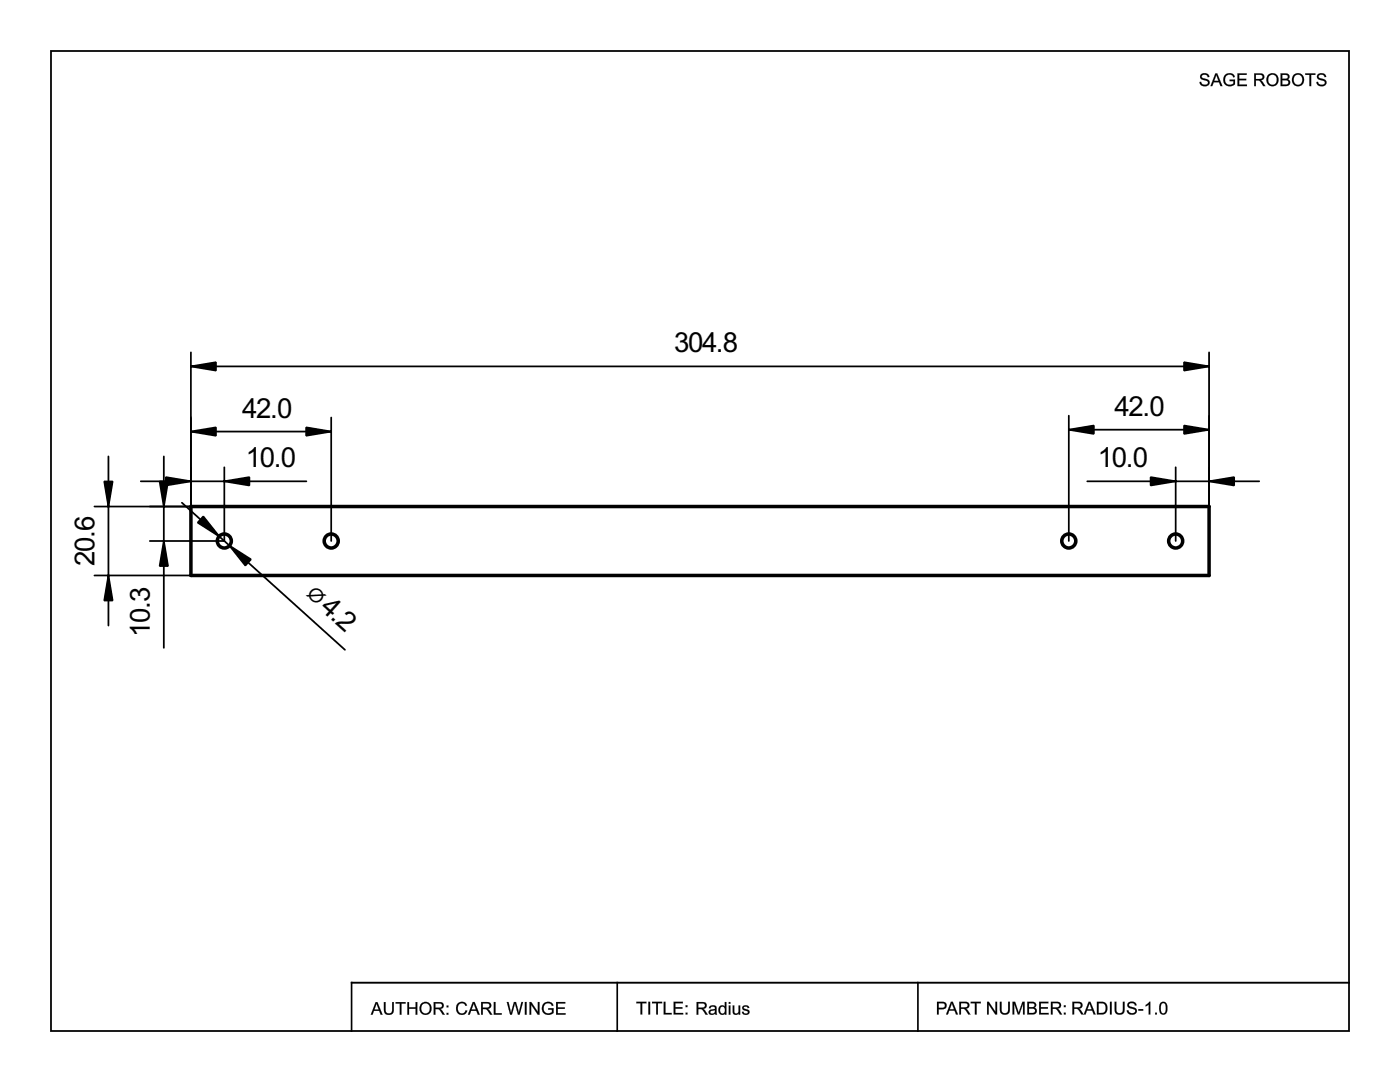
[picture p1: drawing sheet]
<svg xmlns="http://www.w3.org/2000/svg" width="279mm" height="216mm" viewBox="0 0 279 216" stroke-linecap="round" stroke-linejoin="round" font-family="sans-serif">
<defs><g id="words">
<g font-size="5">
<text x="134.5" y="70.3">304.8</text>
<text x="48.3" y="83.3">42.0</text>
<text x="222.4" y="83">42.0</text>
<text x="49.1" y="93.3">10.0</text>
<text x="219.1" y="93.3">10.0</text>
<text x="18.9" y="112.9" transform="rotate(-90 18.9 112.9)">20.6</text>
<text x="60.6" y="118.7" transform="rotate(42 60.6 118.7)">⌀4.2</text>
<text x="29.9" y="127.1" transform="rotate(-90 29.9 127.1)">10.3</text>
</g>
</g></defs>
<path d="M10.2 10.2h259v195.5h-259z" fill="none" stroke="#000" stroke-width=".35"/>
<g fill="#000">
<path d="M239.7 14.8l.2-.1a.96 .96 0 0 1 1.5 .7h-.4l-.2-.4a.72 .72 0 0 0-1 .3 1.4 1.4 0 0 0 1.2 .5 .79 .79 0 0 1 .3 1.1 .79 .79 0 0 1-1 .3l-.4-.1a.75 .75 0 0 1-.5-.8h.3a.73 .73 0 0 0 1.1 .5l.2-.1v-.4l-1.2-.4-.2-.3-.1-.5zM239.7 14.8a.69 .69 0 0 0-.1 .8 .69 .69 0 0 0 .7 .4l.5 .1a.44 .44 0 0 1 .3 .6 .44 .44 0 0 1-.6 .2l-.6-.1-.2-.5-.3 .1 .1 .4a1.28 1.28 0 0 0 1.5 .3l.4-.4-.1-.6-.3-.3-1.1-.3-.1-.2 .1-.3a.69 .69 0 0 1 1.1 .4l.3-.1-.1-.3-.3-.3-.7-.1zM242.5 14.6h.4l1.1 2.6h-.4l-.3-.8h-1.1l-.2 .8h-.4zM242.6 14.6l-1 2.6h.3l.3-.8h1.1l.3 .8h.4l-1.1-2.6zM242.7 14.9l-.4 1.2h.9zM242.7 14.9l.5 1.3h-.9zM244.5 14.9l.2-.1a1.09 1.09 0 0 1 1.7 .6l-.3 .1-.4-.5a.93 .93 0 0 0-1.1 .4 .98 .98 0 0 0 .1 1.2 .98 .98 0 0 0 1.1 .2l.3-.1v-.5h-.7v-.3h1.1v.9a1.59 1.59 0 0 1-1.8 .3 1.38 1.38 0 0 1-.4-1.9zM244.6 14.9a1.53 1.53 0 0 0-.3 1.7 1.36 1.36 0 0 0 1.7 .5l.5-.3v-.9h-1.1v.3h.8v.5a1.11 1.11 0 0 1-1.3 .1l-.3-.3-.1-.6 .1-.6 .4-.3a.75 .75 0 0 1 1.1 .4l.3-.1-.2-.4-.3-.2a1.52 1.52 0 0 0-1.3 .2zM247 14.6h1.8v.4l-1.5-.1v.8h1.4v.3h-1.4v.9h1.6v.3h-1.9zM247 14.6v2.6h1.9v-.3h-1.6v-.9h1.4v-.3h-1.4v-.8h1.5v-.3zM250.3 14.6h1.1a.71 .71 0 0 1 .9 .6 .71 .71 0 0 1-.7 .8l.4 .3 .6 .9h-.5l-.7-1.1h-.8l.1 1.1h-.4zM250.3 14.6v2.6h.3v-1.2l.8 .1 .7 1.1h.4l-.7-1-.3-.2 .6-.2 .2-.5-.1-.3-.3-.3zM250.6 14.9v.9l1.1-.1 .2-.1-.1-.6zM250.6 14.9h.8a.46 .46 0 0 1 .6 .5 .46 .46 0 0 1-.6 .4h-.8zM253.1 14.9l.4-.2 .5-.1a1.06 1.06 0 0 1 1 .6 1.28 1.28 0 0 1-.1 1.6 1.28 1.28 0 0 1-1.6 .3l-.3-.3-.3-.6 .1-.8zM253.1 15a1.29 1.29 0 0 0-.2 1.6 1.29 1.29 0 0 0 1.7 .5l.4-.5a1.51 1.51 0 0 0-.4-1.8l-1-.1zM253.4 15.1l-.3 .8 .2 .8a.9 .9 0 0 0 1.3 0l.2-.8-.2-.7-.2-.2-.4-.1zM253.3 15.1a.88 .88 0 0 1 1.1-.1 .88 .88 0 0 1 .4 .9 .92 .92 0 0 1-1 1 .92 .92 0 0 1-.7-1.3zM255.6 14.6h.9a.66 .66 0 0 1 .8 .4 .66 .66 0 0 1-.3 .8 .68 .68 0 0 1 .5 .7 .68 .68 0 0 1-.6 .6l-1.3 .1zM255.6 14.6v2.6l1.6-.2 .2-.2v-.6l-.4-.4 .3-.2v-.6l-.4-.3zM255.9 14.9v.8l1.1-.1v-.5l-.2-.1zM255.9 14.9h.5a.43 .43 0 0 1 .6 .2 .43 .43 0 0 1-.2 .6h-.9zM255.9 16v.9l.9-.1 .3-.1v-.4l-.2-.2zM255.9 16h.8l.4 .2a.41 .41 0 0 1 0 .4 .41 .41 0 0 1-.3 .3h-.9zM258.2 14.9l.4-.2 .4-.1a1.06 1.06 0 0 1 1.1 .6 1.28 1.28 0 0 1-.1 1.6 1.28 1.28 0 0 1-1.6 .3l-.3-.3-.3-.6 .1-.8zM258.2 15a1.29 1.29 0 0 0-.2 1.6 1.29 1.29 0 0 0 1.7 .5l.4-.5a1.51 1.51 0 0 0-.4-1.8l-1-.1zM258.5 15.1l-.3 .8 .2 .8a.9 .9 0 0 0 1.3 0l.2-.8-.2-.7-.2-.2-.5-.1zM258.4 15.1a.88 .88 0 0 1 1.1-.1 .88 .88 0 0 1 .4 .9 .92 .92 0 0 1-1.1 1 .92 .92 0 0 1-.6-1.3zM260.5 14.6h2v.4l-.8-.1v2.3h-.4v-2.3l-.8 .1zM260.5 14.6v.3h.8v2.3h.4l-.1-2.3h.9v-.3zM263.1 14.8l.1-.1a.96 .96 0 0 1 1.5 .7h-.4l-.1-.4a.72 .72 0 0 0-1 .3 1.4 1.4 0 0 0 1.1 .5 .79 .79 0 0 1 .3 1.1 .79 .79 0 0 1-1 .3l-.4-.1a.75 .75 0 0 1-.5-.8h.3a.73 .73 0 0 0 1.1 .5l.2-.1v-.4l-1.1-.4-.3-.3-.1-.5zM263.1 14.8a.69 .69 0 0 0-.2 .8 .69 .69 0 0 0 .8 .4l.4 .1a.44 .44 0 0 1 .3 .6 .44 .44 0 0 1-.6 .2l-.6-.1-.2-.5-.3 .1 .2 .4a1.28 1.28 0 0 0 1.4 .3l.4-.4-.1-.6-.3-.3-1.1-.3-.1-.2 .2-.3a.69 .69 0 0 1 1.1 .4h.3l-.2-.4a1.16 1.16 0 0 0-1.4-.2z"/>
<path d="M239.7 14.8a1.01 1.01 0 0 1 1.6 .6h-.3a.59 .59 0 0 0-.6-.5 .59 .59 0 0 0-.6 .5l.2 .2a1.47 1.47 0 0 1 1.4 .9 1.03 1.03 0 0 1-1 .7 1.03 1.03 0 0 1-1-.8l.3-.1a.69 .69 0 0 0 .7 .6 .69 .69 0 0 0 .7-.5l-.4-.3a.94 .94 0 0 1-1.1-1.2zM242.6 14.6h.3l1.1 2.6h-.4l-.3-.8h-1.1l-.3 .8h-.3zM242.7 14.9l-.4 1.2h.9zM244.6 14.9a1.15 1.15 0 0 1 1.8 .5h-.3a.91 .91 0 0 0-1.2-.4 .91 .91 0 0 0-.4 1.3 .99 .99 0 0 0 1.6 .4v-.5h-.7v-.3h1.1v.9a1.37 1.37 0 0 1-2 .1 1.37 1.37 0 0 1 .1-2zM247 14.6h1.8v.3h-1.5v.8h1.4v.3h-1.4v.9h1.6v.3h-1.9zM250.3 14.6h1.1a.7 .7 0 0 1 .9 .6 .7 .7 0 0 1-.7 .8l.9 1.2h-.4l-.3-.6a.77 .77 0 0 0-.8-.5h-.4v1.1h-.3zM250.6 14.9v.9h.8a.44 .44 0 0 0 .6-.4 .44 .44 0 0 0-.6-.5zM253.1 15a1.25 1.25 0 0 1 1.8 .1 1.25 1.25 0 0 1-.2 1.8 1.25 1.25 0 0 1-1.8-.3l-.1-1zM253.3 15.1a1 1 0 0 0-.1 1.3 1 1 0 0 0 1.2 .4 1.01 1.01 0 0 0 .4-1.3 1.01 1.01 0 0 0-1.3-.5zM255.6 14.6h.9a.64 .64 0 0 1 .8 .4 .64 .64 0 0 1-.3 .8 .71 .71 0 0 1 .4 .9 .71 .71 0 0 1-.9 .5h-.9zM255.9 14.9v.8h.6a.42 .42 0 0 0 .5-.4 .42 .42 0 0 0-.6-.4zM255.9 16v.9h.6a.46 .46 0 0 0 .6-.5 .46 .46 0 0 0-.6-.4zM258.2 15a1.25 1.25 0 0 1 1.8 .1 1.25 1.25 0 0 1-.2 1.8 1.25 1.25 0 0 1-1.8-.3l-.1-1zM258.4 15.1a1 1 0 0 0-.1 1.3 1 1 0 0 0 1.2 .4 1.01 1.01 0 0 0 .4-1.3 1.01 1.01 0 0 0-1.3-.5zM260.5 14.6h2v.3h-.8v2.3h-.4v-2.3h-.8zM263.1 14.8a1.01 1.01 0 0 1 1.6 .6h-.4a.59 .59 0 0 0-.6-.5 .59 .59 0 0 0-.5 .5l.1 .2a1.47 1.47 0 0 1 1.4 .9 1.03 1.03 0 0 1-1 .7 1.03 1.03 0 0 1-1-.8l.3-.1a.69 .69 0 0 0 .7 .6 .69 .69 0 0 0 .7-.5l-.4-.3a.94 .94 0 0 1-1.1-1.2z"/>
<path d="M75 199.9h.3l1.1 2.6h-.4l-.3-.8h-1.1l-.2 .8h-.4zM75 200l-1 2.5h.4l.2-.8h1.1l.3 .8h.3l-1-2.5zM75.1 200.2l-.4 1.2h.9zM75.1 200.2l.5 1.3h-.9zM76.6 199.9h.4v1.7l.2 .5 .6 .1 .4-.3v-2h.4v1.5a1.01 1.01 0 0 1-1 1.1 1.01 1.01 0 0 1-1-1.1zM76.6 200v1.7l.3 .6 .7 .2 .6-.1 .2-.3 .2-.5v-1.6h-.3v1.4a.68 .68 0 0 1-.7 .8 .68 .68 0 0 1-.7-.8l.1-1.4zM78.9 199.9h2.1v.4h-.9v2.2h-.3v-2.2h-.9zM79 200v.3l.8-.1v2.3h.3v-2.3l.9 .1v-.3zM81.3 199.9h.3v1.1h1.3v-1.1h.4v2.6h-.4v-1.2h-1.3v1.2h-.3zM81.3 200v2.5h.3v-1.2h1.4l-.1 1.2h.4v-2.5h-.4l.1 1h-1.4v-1zM84 200.3l.4-.3 .8-.1 .5 .3 .3 .3a1.28 1.28 0 0 1-1.2 2 1.28 1.28 0 0 1-.9-2zM84.1 200.3a1.59 1.59 0 0 0-.2 1.6l.4 .4 .6 .2 .6-.1 .5-.5a1.42 1.42 0 0 0-.6-1.9h-.8zM84.3 200.5l-.2 .8 .2 .7 .6 .2 .6-.2a1.06 1.06 0 0 0-.6-1.8zM84.3 200.4l.8-.2 .4 .2 .2 .3a.95 .95 0 0 1-.6 1.5 .95 .95 0 0 1-1-1.3zM86.5 199.9l1.6 .1 .4 .3a.68 .68 0 0 1 0 .7 .68 .68 0 0 1-.6 .3l.3 .3 .6 .9h-.5l-.7-1.1h-.7v1.1h-.4zM86.6 200v2.5h.3v-1.2l.7 .1 .8 1.1h.4l-.7-1-.3-.2 .6-.2a.7 .7 0 0 0 0-.8 .7 .7 0 0 0-.7-.3zM86.9 200.2v.9l1.1-.1 .2-.4a.42 .42 0 0 0-.5-.3zM86.9 200.2l1.2 .2a.41 .41 0 0 1 .1 .4 .41 .41 0 0 1-.4 .3h-.9zM89.1 200.6h.4v.4h-.4zM89.1 200.7v.3h.4v-.3zM89.1 202.1h.4v.4h-.4zM89.1 202.1v.4h.4v-.4z"/>
<path d="M75 200h.3l1 2.5h-.3l-.3-.8h-1.1l-.2 .8h-.4zM75.1 200.2l-.4 1.2h.9zM76.6 200h.4v1.4a.67 .67 0 0 0 .6 .8 .67 .67 0 0 0 .7-.8v-1.4h.3v1.4a.99 .99 0 0 1-1 1.1 .99 .99 0 0 1-1-1.1zM79 200h2v.3h-.9v2.2h-.3v-2.2h-.8zM81.3 200h.3v1h1.3v-1h.4v2.5h-.4v-1.2h-1.3v1.2h-.3zM84.1 200.3a1.24 1.24 0 0 1 1.8 .1 1.24 1.24 0 0 1-.3 1.8 1.24 1.24 0 0 1-1.7-.3l-.2-.9zM84.3 200.4a1 1 0 0 0-.2 1.3 1 1 0 0 0 1.3 .4 1 1 0 0 0 .4-1.3 1 1 0 0 0-1.3-.5zM86.6 200h1.1a.7 .7 0 0 1 .9 .5 .7 .7 0 0 1-.7 .8l.9 1.2h-.4l-.4-.6a.77 .77 0 0 0-.7-.5h-.4v1.1h-.3zM86.9 200.2v.9h.7a.44 .44 0 0 0 .6-.4 .44 .44 0 0 0-.5-.5zM89.1 200.7h.4v.3h-.4zM89.1 202.1h.4v.4h-.4z"/>
<path d="M91.4 200.2a1.1 1.1 0 0 1 1.8 .4l-.3 .1a.83 .83 0 0 0-1.1-.4 .83 .83 0 0 0-.4 1.1 .78 .78 0 0 0 .7 .8 .78 .78 0 0 0 .8-.6l.4 .1a1.17 1.17 0 0 1-1.5 .7 1.17 1.17 0 0 1-.8-1.5zM94.4 199.9h.3l1 2.6h-.3l-.3-.8h-1.1l-.3 .8h-.3zM94.5 200.2l-.4 1.2h.9zM96 199.9h1.1a.7 .7 0 0 1 .9 .6 .7 .7 0 0 1-.7 .8l.9 1.2h-.4l-.3-.6a.77 .77 0 0 0-.8-.6h-.3v1.2h-.4zM96.4 200.2v.9h.7a.44 .44 0 0 0 .6-.4 .44 .44 0 0 0-.5-.5zM98.5 199.9h.4v2.3h1.2v.3h-1.6zM101.1 199.9h.4l.5 2.2 .6-2.2h.4l.5 2.2 .6-2.2h.3l-.7 2.6h-.3l-.6-2.3-.6 2.3h-.4zM104.8 199.9h.3v2.6h-.3zM105.7 199.9h.3l1.3 2v-2h.4v2.6h-.4l-1.3-2v2h-.3zM108.6 200.2a1.15 1.15 0 0 1 1.8 .4l-.3 .1a.91 .91 0 0 0-1.2-.4 .91 .91 0 0 0-.4 1.3 .99 .99 0 0 0 1.7 .3v-.4h-.8v-.3h1.1v.9a1.37 1.37 0 0 1-2 .1 1.37 1.37 0 0 1 .1-2zM111 199.9h1.8v.3h-1.5v.8h1.4v.3h-1.4v.9h1.6v.3h-1.9z"/>
<path d="M91.4 200.2l.6-.3 .7 .1 .3 .2 .2 .4-.3 .1a.82 .82 0 0 0-1.1-.4 .82 .82 0 0 0-.4 1.1 .8 .8 0 0 0 .4 .7 .8 .8 0 0 0 .9 0l.2-.5 .4 .1a1.1 1.1 0 0 1-1 .8 1.1 1.1 0 0 1-1.1-.6l-.2-1zM91.4 200.2a1.52 1.52 0 0 0 .1 2.1 1.37 1.37 0 0 0 1.4 0l.4-.6-.4-.1a.73 .73 0 0 1-1.2 .5l-.2-.2-.1-.5 .2-1 .3-.2h.5l.3 .2 .2 .3 .3-.1a1.08 1.08 0 0 0-1.8-.4zM94.3 199.9h.4l1.1 2.6h-.4l-.3-.8h-1.1l-.2 .8h-.4zM94.4 199.9l-1 2.6h.3l.3-.8h1.1l.3 .8h.3l-1-2.6zM94.5 200.2l-.4 1.2h.9zM94.5 200.2l.5 1.2h-.9zM96 199.9l1.5 .1 .4 .3a.68 .68 0 0 1 .1 .7 .68 .68 0 0 1-.7 .3l.4 .3 .6 .9h-.5l-.7-1.1-.7-.1v1.2h-.4zM96 199.9v2.6h.4l-.1-1.2 .8 .1 .7 1.1h.4l-.7-1.1-.2-.1 .6-.2a.7 .7 0 0 0 0-.8 .7 .7 0 0 0-.8-.3zM96.4 200.2v.9l1-.1 .3-.4a.42 .42 0 0 0-.5-.4zM96.3 200.2l1.3 .1a.41 .41 0 0 1 .1 .5 .41 .41 0 0 1-.4 .3h-1zM98.5 199.9h.4v2.3h1.2v.3h-1.6zM98.5 199.9v2.6h1.6v-.3h-1.2v-2.3zM101.1 199.9h.4l.5 2.2 .6-2.2h.4l.5 2.2 .5-2.2h.4l-.7 2.6h-.3l-.6-2.3-.6 2.3h-.4zM101.1 199.9l.7 2.6h.4l.5-2.3 .7 2.3h.3l.7-2.6h-.3l-.5 2.2-.6-2.2h-.4l-.6 2.2-.5-2.2zM104.7 199.9h.4v2.6h-.4zM104.8 199.9v2.6h.3v-2.6zM105.7 199.9h.3l1.3 2v-2h.4v2.6h-.4l-1.3-2v2h-.3zM105.7 199.9v2.6h.3v-2.1l1.3 2.1h.4v-2.6h-.4l.1 2.1-1.4-2.1zM108.6 200.2a1.35 1.35 0 0 1 1.3-.2l.4 .2 .2 .4-.4 .2a.83 .83 0 0 0-.7-.6 .83 .83 0 0 0-.8 .5 1.12 1.12 0 0 0 .3 1.4l.7 .1 .6-.3v-.4h-.8v-.3h1.1v.9a1.36 1.36 0 0 1-1.8 .2 1.36 1.36 0 0 1-.4-1.8zM108.6 200.2a1.53 1.53 0 0 0-.3 1.7l.7 .5h1l.5-.3v-.9h-1.1v.3h.8v.4a1.04 1.04 0 0 1-1.5 0 1.04 1.04 0 0 1 0-1.5l.3-.2h.6l.4 .2 .1 .3 .3-.1-.1-.4a1.32 1.32 0 0 0-1.7 0zM111 199.9h1.8v.4l-1.5-.1v.8h1.4v.3h-1.4v.9h1.6v.3h-1.9zM111 199.9v2.6h1.9v-.3h-1.6v-.9h1.4v-.3h-1.4v-.8h1.5v-.3z"/>
<path d="M127 199.9h2v.3h-.8v2.2h-.4v-2.2h-.8zM127 199.9v.3h.8v2.2h.4l-.1-2.2h.9v-.3zM129.4 199.9h.4v2.5h-.4zM129.4 199.9v2.5h.3v-2.5zM130.1 199.9h2.1v.3h-.9v2.2h-.4l.1-2.2h-.9zM130.1 199.9v.3h.9v2.2h.3v-2.2h.8v-.3zM132.4 199.9h.4v2.2h1.3v.3h-1.7zM132.5 199.9v2.5h1.5v-.3h-1.2v-2.2zM134.4 199.9h1.9v.3h-1.5v.8h1.4v.3h-1.4v.8h1.5v.3h-1.9zM134.4 199.9v2.5h1.9v-.3h-1.5v-.9h1.4v-.2h-1.4v-.8h1.5v-.3zM136.8 200.6h.4v.4h-.4zM136.8 200.6v.3h.4v-.3zM136.8 202.1h.4v.3h-.4zM136.8 202.1v.3h.4v-.3z"/>
<path d="M127 199.9h2v.3h-.8v2.2h-.4v-2.2h-.8zM129.4 199.9h.3v2.5h-.3zM130.1 199.9h2v.3h-.8v2.2h-.3v-2.2h-.9zM132.5 199.9h.3v2.2h1.2v.3h-1.5zM134.4 199.9h1.9v.3h-1.5v.8h1.4v.3h-1.4v.8h1.5v.3h-1.9zM136.8 200.6h.4v.3h-.4zM136.8 202.1h.4v.3h-.4z"/>
<path d="M139 199.9l1.5 .1 .4 .3a.68 .68 0 0 1 .1 .7 .68 .68 0 0 1-.7 .3l.4 .3 .6 .9h-.5l-.7-1.1-.7-.1v1.2h-.4zM139 199.9v2.6h.4l-.1-1.2 .8 .1 .7 1.1h.4l-.7-1.1-.2-.1 .6-.2a.7 .7 0 0 0 0-.8 .7 .7 0 0 0-.8-.3zM139.4 200.2v.9l1-.1 .3-.4a.42 .42 0 0 0-.5-.4zM139.3 200.2l1.3 .1a.41 .41 0 0 1 .1 .5 .41 .41 0 0 1-.4 .3h-1zM141.6 200.8l.7-.2 .6 .2 .2 1.7h-.3l-.1-.3a.89 .89 0 0 1-1.1 .2l-.2-.4 .1-.4 1.2-.3a.46 .46 0 0 0-.4-.4 .46 .46 0 0 0-.5 .3h-.3zM141.6 200.9l-.1 .3h.3l.1-.3 .4-.1 .4 .3v.2l-.8 .2a.56 .56 0 0 0-.4 .8 .56 .56 0 0 0 .9 .1l.3-.2 .1 .3h.3l-.1-1.5a.82 .82 0 0 0-1.4-.1zM141.9 201.8h-.1a.36 .36 0 0 0 .2 .5 .36 .36 0 0 0 .4-.1l.2-.2 .1-.5zM141.8 201.8l.9-.3a.59 .59 0 0 1-.2 .7 .59 .59 0 0 1-.7 0l-.1-.2zM143.6 200.8l.1-.1a.64 .64 0 0 1 1 .1l-.1-.9h.4v2.6h-.3v-.3a.7 .7 0 0 1-1.2-.1l-.1-.7zM143.6 200.9a1.16 1.16 0 0 0 .2 1.5l.6 .1 .3-.3v.3h.3v-2.6h-.3v1a.66 .66 0 0 0-1.1 0zM143.8 201l-.1 .6 .2 .5a.45 .45 0 0 0 .6 0 .72 .72 0 0 0 .1-.8 .72 .72 0 0 0-.6-.4zM143.8 201a.66 .66 0 0 1 .9 .2 .66 .66 0 0 1-.1 .9 .66 .66 0 0 1-.9-.2 .66 .66 0 0 1 .1-.9zM145.4 199.9h.4v.4h-.4zM145.5 199.9v.4h.3v-.4zM145.4 200.6h.4v1.9h-.4zM145.5 200.6v1.9h.3v-1.9zM146.2 200.6h.4v1.4l.3 .2 .4-.2 .1-1.4h.3v1.9h-.3v-.3l-.5 .3-.6-.2zM146.2 200.6v1.2a.64 .64 0 0 0 .5 .7 .64 .64 0 0 0 .8-.4l-.1 .4h.3v-1.9h-.3v1a.51 .51 0 0 1-.2 .6 .51 .51 0 0 1-.5 0l-.2-.3v-1.3zM148.2 200.8l.3-.2a.71 .71 0 0 1 1 .5l-.3 .1a.38 .38 0 0 0-.4-.3 .38 .38 0 0 0-.3 .3l.8 .3a.5 .5 0 0 1 .3 .5 .5 .5 0 0 1-.4 .5 .75 .75 0 0 1-1.1-.6h.3a.5 .5 0 0 0 .8 .3v-.4l-1-.4zM148.3 200.8a.47 .47 0 0 0 .1 .7l.9 .4a.42 .42 0 0 1-.3 .4 .42 .42 0 0 1-.5-.1l-.1-.3h-.3l.2 .5a.77 .77 0 0 0 1.3-.6l-.2-.2-.8-.3-.2-.2 .1-.2 .3-.1 .3 .1 .1 .3 .3-.1a.8 .8 0 0 0-1.2-.3z"/>
<path d="M139 199.9h1.1a.7 .7 0 0 1 .9 .6 .7 .7 0 0 1-.7 .8l.9 1.2h-.4l-.3-.6a.77 .77 0 0 0-.8-.6h-.3v1.2h-.4zM139.4 200.2v.9h.7a.44 .44 0 0 0 .6-.4 .44 .44 0 0 0-.5-.5zM141.6 200.8a.83 .83 0 0 1 1.1-.1 .83 .83 0 0 1 .3 1l.1 .8h-.3l-.1-.3a.68 .68 0 0 1-.8 .3 .68 .68 0 0 1-.4-.8l.4-.2 .8-.2a.46 .46 0 0 0-.4-.5 .46 .46 0 0 0-.5 .4h-.3zM141.8 201.8a.33 .33 0 0 0 0 .4 .33 .33 0 0 0 .5 0l.3-.2 .1-.5zM143.6 200.8l.5-.2 .6 .2v-.9h.3v2.6h-.3v-.3a.85 .85 0 0 1-1.2 0 .85 .85 0 0 1 0-1.1zM143.8 201a.64 .64 0 0 0-.1 .9 .64 .64 0 0 0 .8 .2 .64 .64 0 0 0 .2-.9 .64 .64 0 0 0-.9-.2zM145.5 199.9h.3v.4h-.3zM145.5 200.6h.3v1.9h-.3zM146.2 200.6h.3v1.1a.46 .46 0 0 0 .5 .5 .46 .46 0 0 0 .4-.6v-1h.3v1.9h-.3v-.3a.65 .65 0 0 1-.8 .3 .65 .65 0 0 1-.4-.7zM148.2 200.8a.79 .79 0 0 1 1.3 .3l-.3 .1a.36 .36 0 0 0-.4-.4 .36 .36 0 0 0-.3 .4l.2 .1a.78 .78 0 0 1 .9 .8 .81 .81 0 0 1-.8 .4 .81 .81 0 0 1-.7-.6h.3a.41 .41 0 0 0 .4 .4 .41 .41 0 0 0 .4-.5h-.1a.81 .81 0 0 1-1-.8z"/>
<path d="M187 199.9l1.7 .1a.8 .8 0 0 1 .2 1 .8 .8 0 0 1-.9 .4h-.7l.1 1h-.4zM187 199.9v2.5h.3v-1l1.2-.1 .3-.3 .1-.5-.4-.5zM187.3 200.2v.9l1.1-.1a.48 .48 0 0 0-.1-.8zM187.3 200.2h1l.2 .2a.48 .48 0 0 1 0 .5 .48 .48 0 0 1-.5 .2h-.7zM189.8 199.9h.4l1 2.5h-.4l-.3-.7h-1.1l-.2 .7h-.4zM189.8 199.9l-1 2.5h.4l.2-.8h1.1l.3 .8h.4l-1.1-2.5zM189.9 200.2l-.4 1.2h.9zM189.9 200.2l.5 1.2h-.9zM191.4 199.9l1.7 .1a.7 .7 0 0 1 .4 .8 .7 .7 0 0 1-.7 .5l.3 .2 .6 .9h-.5l-.7-1-.7-.1v1.1h-.4zM191.4 199.9v2.5h.4v-1.1l.7 .1 .8 1h.4l-.7-1-.3-.1 .6-.3 .1-.4v-.4l-.5-.3zM191.8 200.2v.8h1.1l.2-.4a.42 .42 0 0 0-.5-.4zM191.8 200.2l1.2 .1a.41 .41 0 0 1 .1 .5 .41 .41 0 0 1-.4 .2h-.9zM193.7 199.9h2.1v.3h-.9v2.2h-.3v-2.2h-.9zM193.7 199.9v.3h.9v2.2h.3v-2.2h.8v-.3zM197 199.9h.3l1.4 2-.1-2h.4v2.5h-.4l-1.3-2v2h-.3zM197 199.9v2.5h.3v-2l1.3 2h.4v-2.5h-.3v2l-1.4-2zM199.5 199.9h.4v1.7l.3 .5h.5l.3-.1 .2-2.1h.4v1.5a1.03 1.03 0 0 1-.7 1.1 1.03 1.03 0 0 1-1.3-.5zM199.5 199.9l.1 1.7 .2 .6 1 .2 .6-.3 .1-.5v-1.7h-.3v1.5a.7 .7 0 0 1-.4 .8 .7 .7 0 0 1-.9-.4v-1.9zM202.1 199.9h.5l.7 2.2 .7-2.2h.5v2.5h-.3v-2.1l-.8 2.1h-.3l-.7-2.1v2.1h-.3zM202.1 199.9v2.5h.3v-2.1l.7 2.1h.3l.8-2.1v2.1h.3v-2.5h-.5l-.7 2.2-.7-2.2zM205 199.9l1.4 .1a.59 .59 0 0 1 .4 .5 .59 .59 0 0 1-.4 .6 .68 .68 0 0 1 .5 .7 .68 .68 0 0 1-.5 .6h-1.4zM205 199.9v2.5l1.7-.1a.77 .77 0 0 0 .1-1l-.4-.2 .4-.4-.2-.6-.5-.2zM205.4 200.2v.8l.5-.1a.41 .41 0 0 0 .5-.1 .41 .41 0 0 0 0-.4zM205.3 200.2h.9a.38 .38 0 0 1 .3 .4 .38 .38 0 0 1-.3 .3l-.9 .1zM205.4 201.3v.8h.8l.3-.2a.47 .47 0 0 0-.1-.5 .47 .47 0 0 0-.5-.1zM205.3 201.2l.8 .1 .4 .1a.41 .41 0 0 1 .1 .5 .41 .41 0 0 1-.4 .2h-.9zM207.4 199.9h1.8v.3h-1.5v.8h1.4v.3h-1.4v.8h1.6v.3h-1.9zM207.4 199.9v2.5h1.9v-.3h-1.6v-.9h1.4v-.2h-1.4v-.8h1.5v-.3zM209.7 199.9l1.7 .1a.7 .7 0 0 1 .4 .8 .7 .7 0 0 1-.8 .5l.4 .2 .6 .9h-.5l-.7-1-.7-.1v1.1h-.4zM209.7 199.9v2.5h.4v-1.1l.7 .1 .7 1h.5l-.8-1-.2-.1 .6-.3 .1-.4v-.4l-.5-.3zM210.1 200.2v.8h1.1l.2-.4a.42 .42 0 0 0-.5-.4zM210.1 200.2l1.2 .1a.41 .41 0 0 1 .1 .5 .41 .41 0 0 1-.4 .2h-.9zM212.3 200.6h.4v.4h-.4zM212.3 200.6v.3h.4v-.3zM212.3 202.1h.4v.3h-.4zM212.3 202.1v.3h.4v-.3z"/>
<path d="M187 199.9h1a.77 .77 0 0 1 .9 .7 .77 .77 0 0 1-.9 .8h-.7v1h-.3zM187.3 200.2v.9h.7a.47 .47 0 0 0 .6-.5 .47 .47 0 0 0-.6-.4zM189.8 199.9h.3l1.1 2.5h-.4l-.3-.7h-1.1l-.2 .7h-.4zM190 200.2l-.5 1.2h.9zM191.4 199.9h1.2a.7 .7 0 0 1 .9 .6 .7 .7 0 0 1-.7 .8l.9 1.1h-.4l-.4-.5a.77 .77 0 0 0-.7-.6h-.4v1.1h-.4zM191.8 200.2v.8h.7a.44 .44 0 0 0 .6-.3 .44 .44 0 0 0-.5-.5zM193.7 199.9h2v.3h-.8v2.2h-.3v-2.2h-.9zM197 199.9h.3l1.4 2v-2h.3v2.5h-.4l-1.3-2v2h-.3zM199.5 199.9h.4v1.5a.68 .68 0 0 0 .6 .8 .68 .68 0 0 0 .7-.8v-1.5h.3v1.5a1 1 0 0 1-1 1.1 1 1 0 0 1-1-1.1zM202.1 199.9h.5l.7 2.2 .7-2.2h.5v2.5h-.3v-2.1l-.8 2.1h-.3l-.7-2.1v2.1h-.3zM205 199.9h1a.64 .64 0 0 1 .7 .4 .64 .64 0 0 1-.3 .8 .71 .71 0 0 1 .5 .9 .71 .71 0 0 1-.9 .4h-1zM205.4 200.2v.8h.5a.42 .42 0 0 0 .6-.5 .42 .42 0 0 0-.6-.3zM205.4 201.3v.8h.6a.46 .46 0 0 0 .6-.4 .46 .46 0 0 0-.7-.4zM207.4 199.9h1.8v.3h-1.5v.8h1.4v.3h-1.4v.8h1.6v.3h-1.9zM209.7 199.9h1.2a.7 .7 0 0 1 .9 .6 .7 .7 0 0 1-.8 .8l1 1.1h-.5l-.3-.5a.77 .77 0 0 0-.7-.6h-.4v1.1h-.4zM210.1 200.2v.8h.7a.44 .44 0 0 0 .6-.3 .44 .44 0 0 0-.5-.5zM212.3 200.6h.4v.3h-.4zM212.3 202.1h.4v.3h-.4z"/>
<path d="M214 199.9l1.7 .1a.7 .7 0 0 1 .3 .8 .7 .7 0 0 1-.7 .5l.4 .2 .6 .9h-.5l-.7-1-.7-.1v1.1h-.4zM214 199.9v2.5h.4l-.1-1.1 .8 .1 .7 1h.4l-.7-1-.2-.1 .6-.3 .1-.4-.1-.4-.4-.3zM214.4 200.2v.8h1l.3-.4a.42 .42 0 0 0-.5-.4zM214.3 200.2l1.3 .1a.41 .41 0 0 1 .1 .5 .41 .41 0 0 1-.4 .2h-1zM217.2 199.9h.4l1.1 2.5h-.4l-.3-.7h-1.1l-.2 .7h-.4zM217.3 199.9l-1 2.5h.3l.3-.8h1.1l.3 .8h.4l-1.1-2.5zM217.4 200.2l-.4 1.2h.9zM217.4 200.2l.5 1.2h-.9zM218.9 199.9h1.2l.5 .2a1.35 1.35 0 0 1 .4 1.4 1.35 1.35 0 0 1-1.2 .9h-.9zM218.9 199.9v2.5h1.3l.6-.4a1.82 1.82 0 0 0 .1-1.5 1.03 1.03 0 0 0-1.1-.6zM219.3 200.2v1.9h.9l.4-.5-.1-1.1-.3-.3zM219.2 200.2h.6a.99 .99 0 0 1 .9 1 .99 .99 0 0 1-.9 .9h-.6zM221.5 199.9h.4v2.5h-.4zM221.5 199.9v2.5h.4v-2.5zM222.4 199.9h.4v1.5a.68 .68 0 0 0 .3 .7 .68 .68 0 0 0 .8-.1l.2-2.1h.4v1.5a1.03 1.03 0 0 1-.7 1.1 1.03 1.03 0 0 1-1.3-.5zM222.5 199.9v1.7l.2 .6 1 .2 .6-.3 .1-.7v-1.5h-.3v1.5a.68 .68 0 0 1-.3 .7 .68 .68 0 0 1-.7 0l-.3-.5v-1.7zM225.2 200l.2-.1a.96 .96 0 0 1 1.4 .7l-.3 .1-.2-.4a.72 .72 0 0 0-1 .2l.1 .2 .5 .2a.82 .82 0 0 1 1 .9 .82 .82 0 0 1-1.2 .7 .84 .84 0 0 1-.8-.9h.3a.73 .73 0 0 0 1.1 .5l.2-.1v-.5l-1.2-.4-.3-.2v-.5zM225.2 200.1a.69 .69 0 0 0-.1 .8 .69 .69 0 0 0 .7 .3l.5 .2a.44 .44 0 0 1 .3 .6 .44 .44 0 0 1-.7 .2l-.5-.2-.2-.4h-.3l.3 .7 .8 .2 .4-.1 .4-.3v-.6l-.3-.4-1.1-.3-.1-.3 .1-.3a.69 .69 0 0 1 1.1 .4h.3l-.1-.4a1.16 1.16 0 0 0-1.5-.1zM227.2 201.3h1v.4h-1zM227.2 201.4v.3h.9v-.3zM228.6 200.5l.8-.6h.2v2.5h-.4l.1-1.9-.7 .3zM228.6 200.5l.1 .3 .6-.4v2h.3v-2.5h-.2zM230.5 202.1h.4v.3h-.4zM230.5 202.1v.3h.4v-.3zM231.7 200a.77 .77 0 0 1 1.2 .6 1.55 1.55 0 0 1-.6 1.9 .95 .95 0 0 1-1-1.3l.1-.7zM231.7 200.1a2.04 2.04 0 0 0-.1 2.1 .82 .82 0 0 0 1 .1l.3-.4a2.37 2.37 0 0 0-.1-1.7l-.5-.3zM231.8 200.3a2.04 2.04 0 0 0 .2 1.8h.3l.3-.3 .1-.6-.2-.8a.42 .42 0 0 0-.7-.1zM231.8 200.3l.5-.1a1.57 1.57 0 0 1 0 2l-.4-.1-.2-.3v-1z"/>
<path d="M214 199.9h1.1a.7 .7 0 0 1 .9 .6 .7 .7 0 0 1-.7 .8l.9 1.1h-.4l-.3-.5a.77 .77 0 0 0-.8-.6h-.3v1.1h-.4zM214.4 200.2v.8h.7a.44 .44 0 0 0 .6-.3 .44 .44 0 0 0-.5-.5zM217.3 199.9h.3l1.1 2.5h-.4l-.3-.7h-1.1l-.3 .7h-.3zM217.4 200.2l-.4 1.2h.9zM218.9 199.9h.9a1.26 1.26 0 0 1 1.2 1.2 1.26 1.26 0 0 1-1.2 1.3h-.9zM219.3 200.2v1.9h.5a.97 .97 0 0 0 .9-.9 .97 .97 0 0 0-.9-1zM221.5 199.9h.4v2.5h-.4zM222.5 199.9h.3v1.5a.68 .68 0 0 0 .6 .8 .68 .68 0 0 0 .7-.8v-1.5h.3v1.5a1 1 0 0 1-1 1.1 1 1 0 0 1-.9-1.1zM225.2 200a1.01 1.01 0 0 1 1.6 .6h-.3a.59 .59 0 0 0-.6-.4 .59 .59 0 0 0-.6 .5l.2 .1a1.47 1.47 0 0 1 1.4 .9 1.03 1.03 0 0 1-1.1 .8 1.03 1.03 0 0 1-.9-.9h.3a.69 .69 0 0 0 .7 .6 .69 .69 0 0 0 .7-.6l-.4-.2a.94 .94 0 0 1-1.1-1.2zM227.2 201.4h.9v.3h-.9zM228.6 200.5l.8-.6h.2v2.5h-.3v-2l-.7 .4zM230.5 202.1h.4v.3h-.4zM231.7 200a.9 .9 0 0 1 1.1 .1 .9 .9 0 0 1 .2 1.1 .92 .92 0 0 1-.2 1 .92 .92 0 0 1-1.1 .2 1.93 1.93 0 0 1 0-2.4zM231.8 200.3a1.61 1.61 0 0 0 .2 1.9h.3a1.56 1.56 0 0 0 0-2z"/>
</g>
<path d="M70 196.1h199.4" fill="none" stroke="#000" stroke-width=".38"/>
<path d="M70.2 195.9v10M123.2 195.9v10M183.2 195.9v10" fill="none" stroke="#000" stroke-width=".33"/>
<path d="M139.7 107.9h.1" fill="none" stroke="#000" stroke-width=".2"/>
<path d="M38.1 101.1h203.2v13.7h-203.2z" fill-rule="evenodd" fill="#fff"/>
<path d="M139.7 107.9h.1" fill="none" stroke="#000" stroke-width=".2"/>
<g fill="#fff">
<circle cx="234.6" cy="108" r="1.4"/>
<circle cx="213.3" cy="108" r="1.4"/>
<circle cx="44.8" cy="108" r="1.4"/>
<circle cx="66.1" cy="108" r="1.4"/>
</g>
<g fill="none" stroke="#000" stroke-width=".7">
<path d="M38.1 101.1h203.2v13.7h-203.2z"/>
<circle cx="44.8" cy="108" r="1.4"/>
<circle cx="66.1" cy="108" r="1.4"/>
<circle cx="213.3" cy="108" r="1.4"/>
<circle cx="234.6" cy="108" r="1.4"/>
</g>
<path d="M139.7 107.9h.1" fill="none" stroke="#000" stroke-width=".2"/>
<g fill="none" stroke="#000" stroke-width=".35">
<path d="M38.1 70.3v30.8h-19.3M38.1 73.1h203.2M241.3 70.3v30.8M21.6 91.1v33.7M28.1 96h33M32.7 91.1v38.2M38.1 86.1h28M44.8 93.2v14.7h-14.9M66.1 83.3v24.6M213.3 85.7h28M213.3 82.9v25M217 96h34.3"/>
<path d="M234.6 93.2v14.7M18.8 114.8h19.3M36.3 100.3l32.5 29.4"/>
</g>
<g fill="#000" stroke="#000" stroke-width=".35">
<path d="M38.1 73.1l5-.8v1.6zM236.3 72.3l5 .8-5 .8zM33.1 95.2l5 .8-5 .9zM38.1 86.1l5-.8v1.6zM44.8 96l5-.8v1.7zM61.1 85.3l5 .8-5 .8zM213.3 85.7l5-.8v1.7zM229.6 95.2l5 .8-5 .9zM241.3 96l5-.8v1.7zM236.3 84.9l5 .8-5 .9zM21.6 114.8l.9 5h-1.7zM20.8 96.1h1.7l-.9 5z"/>
<path d="M32.7 107.9l.8 5.1h-1.6zM31.9 96.1h1.6l-.8 5zM40.6 103l3.1 4-4.2-2.7zM45.8 108.9l4.3 2.7-1.1 1.3z"/>
</g>
<use href="#words"/>
</svg>
